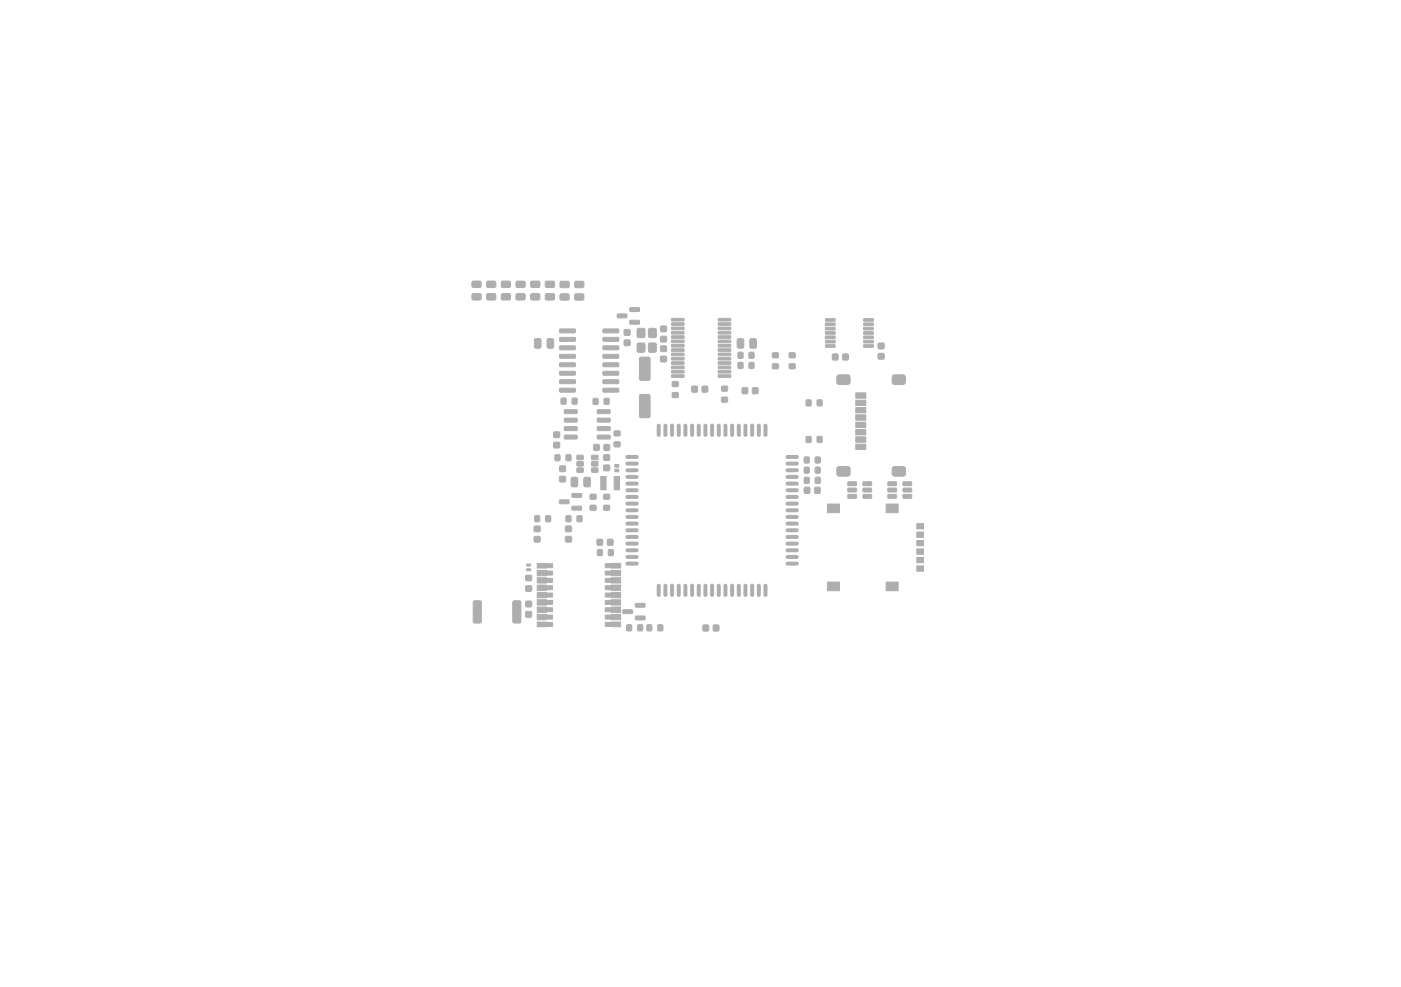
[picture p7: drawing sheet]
<svg xmlns="http://www.w3.org/2000/svg" width="210mm" height="148mm" viewBox="0 0 210 148" stroke-linecap="round" stroke-linejoin="round" font-family="sans-serif">
<g fill="#bbaaa4" stroke="#bbaaa4" stroke-width=".15">
<path d="M110.6 50.8h.6l.3 .1v1.1l-.2 .2h-.6l-.2-.1z"/>
<path d="M112.5 50.8h.6l.3 .1v1.1l-.2 .2h-.6l-.2-.1z"/>
<path d="M92.2 69.7h.5l.1 .3h-.6z"/>
<path d="M92.2 70.4h.5l.1 .3h-.6z"/>
<path d="M120.6 71.6h.7v.8h-.7z"/>
<path d="M122.2 71.6h.7v.8h-.7z"/>
<path d="M78.8 90.2h.9v.8h-.9z"/>
<path d="M78.8 91.7h.9v.8h-.9z"/>
<path d="M120.6 73.1h.8v.8h-.8z"/>
<path d="M122.1 73.1h.8v.8h-.8z"/>
<path d="M95.6 49.3h1v1.3h-1z"/>
<path d="M95.6 51.5h1v1.3h-1z"/>
<path d="M97.3 51.5h1v1.3h-1z"/>
<path d="M97.3 49.3h1v1.3h-1z"/>
<path d="M137.4 78.5h1v.8h-1z"/>
<path d="M137.4 81h1v.8h-1z"/>
<path d="M137.4 83.6h1v.8h-1z"/>
<path d="M137.4 79.8h1v.8h-1z"/>
<path d="M137.4 82.3h1v.8h-1z"/>
<path d="M137.4 84.9h1v.8h-1z"/>
<path d="M124 75.6h1.8v1.3h-1.8z"/>
<path d="M124 87.3h1.8v1.3h-1.8z"/>
<path d="M132.8 75.6h1.8v1.3h-1.8z"/>
<path d="M132.8 87.3h1.8v1.3h-1.8z"/>
<path d="M95.9 59.2l1.3-.1 .2 .2v3.1l-.1 .2h-1.2l-.2-.1z"/>
<path d="M95.9 53.6l1.3-.1 .2 .2v3.1l-.1 .2h-1.2l-.2-.1z"/>
<path d="M81.8 42.2h1.2l.1 .2v.6l-.2 .1h-1l-.2-.2z"/>
<path d="M81.8 44.1l1.2-.1 .1 .3v.5l-.2 .2h-1l-.2-.2z"/>
<path d="M84.9 68.2h.7v.9h-.7z"/>
<path d="M83.2 68.2h.7v.9h-.7z"/>
<path d="M85.7 71.6h.7l.2 .1v1.1l-.1 .2h-.6l-.3-.1z"/>
<path d="M87.6 71.6h.7l.2 .1v1.1l-.1 .2h-.6l-.3-.1z"/>
<path d="M83.9 49.4l2.2-.1 .2 .1v.4l-.2 .1h-2.1l-.1-.1z"/>
<path d="M83.9 50.6h2.2l.2 .1v.3l-.2 .2h-2.1l-.1-.2z"/>
<path d="M83.9 51.9h2.2l.2 .1v.3l-.2 .2h-2.1l-.1-.2z"/>
<path d="M83.9 53.2l2.2-.1 .2 .1v.4l-.2 .1h-2.1l-.1-.1z"/>
<path d="M83.9 54.4h2.2l.2 .1v.3l-.2 .2h-2.1l-.1-.2z"/>
<path d="M83.9 55.7h2.2l.2 .1v.3l-.2 .2h-2.1l-.1-.2z"/>
<path d="M83.9 57l2.2-.1 .2 .1v.4l-.2 .1h-2.1l-.1-.1z"/>
<path d="M83.9 58.3l2.2-.1 .2 .1v.4l-.2 .1h-2.1l-.1-.1z"/>
<path d="M90.4 58.3l2.2-.1 .2 .1v.4l-.2 .1h-2.1l-.1-.1z"/>
<path d="M90.4 57l2.2-.1 .2 .1v.4l-.2 .1h-2.1l-.1-.1z"/>
<path d="M90.4 55.7h2.2l.2 .1v.3l-.2 .2h-2.1l-.1-.2z"/>
<path d="M90.4 54.4h2.2l.2 .1v.3l-.2 .2h-2.1l-.1-.2z"/>
<path d="M90.4 53.2l2.2-.1 .2 .1v.4l-.2 .1h-2.1l-.1-.1z"/>
<path d="M90.4 51.9h2.2l.2 .1v.3l-.2 .2h-2.1l-.1-.2z"/>
<path d="M90.4 50.6h2.2l.2 .1v.3l-.2 .2h-2.1l-.1-.2z"/>
<path d="M90.4 49.4l2.2-.1 .2 .1v.4l-.2 .1h-2.1l-.1-.1z"/>
<path d="M91.6 84.5h1.4v.7h-1.4z"/>
<path d="M90.7 84.5h.9v.6h-.9z"/>
<path d="M81.9 84.5h.9v.6h-.9z"/>
<path d="M80.5 84.5h1.4v.7h-1.4z"/>
<path d="M91.6 85.5h1.4v.8h-1.4z"/>
<path d="M90.7 85.6h.9v.6h-.9z"/>
<path d="M81.9 85.6h.9v.6h-.9z"/>
<path d="M80.5 85.5h1.4v.8h-1.4z"/>
<path d="M91.6 86.6h1.4v.8h-1.4z"/>
<path d="M90.7 86.7h.9v.6h-.9z"/>
<path d="M81.9 86.7h.9v.6h-.9z"/>
<path d="M80.5 86.6h1.4v.8h-1.4z"/>
<path d="M91.6 87.7h1.4v.8h-1.4z"/>
<path d="M90.7 87.8h.9v.6h-.9z"/>
<path d="M81.9 87.8h.9v.6h-.9z"/>
<path d="M80.5 87.7h1.4v.8h-1.4z"/>
<path d="M91.6 88.8h1.4v.8h-1.4z"/>
<path d="M90.7 88.9h.9v.6h-.9z"/>
<path d="M81.9 88.9h.9v.6h-.9z"/>
<path d="M80.5 88.8h1.4v.8h-1.4z"/>
<path d="M91.6 89.9h1.4v.8h-1.4z"/>
<path d="M90.7 90h.9v.6h-.9z"/>
<path d="M81.9 90h.9v.6h-.9z"/>
<path d="M80.5 89.9h1.4v.8h-1.4z"/>
<path d="M91.6 91h1.4v.8h-1.4z"/>
<path d="M90.7 91.1h.9v.6h-.9z"/>
<path d="M81.9 91.1h.9v.6h-.9z"/>
<path d="M80.5 91h1.4v.8h-1.4z"/>
<path d="M91.6 92.1h1.4v.8h-1.4z"/>
<path d="M90.7 92.2h.9v.6h-.9z"/>
<path d="M81.9 92.2h.9v.6h-.9z"/>
<path d="M80.5 92.1h1.4v.8h-1.4z"/>
<path d="M91.6 93.3h1.4v.7h-1.4z"/>
<path d="M90.7 93.3h.9v.6h-.9z"/>
<path d="M81.9 93.3h.9v.6h-.9z"/>
<path d="M80.5 93.3h1.4v.7h-1.4z"/>
<path d="M78.9 84.6h.6v.3h-.5z"/>
<path d="M78.9 85.3h.6v.3h-.5z"/>
<path d="M107.7 47.8l1.7-.1 .1 .3-.1 .1h-1.6l-.1-.1z"/>
<path d="M107.7 48.4h1.7l.1 .3-.1 .1h-1.6l-.1-.1z"/>
<path d="M107.7 49.1l1.7-.1 .1 .3-.1 .1h-1.6l-.1-.1z"/>
<path d="M107.7 49.7h1.7l.1 .3-.1 .1h-1.6l-.1-.1z"/>
<path d="M107.7 50.4l1.7-.1 .1 .3-.1 .1h-1.6l-.1-.1z"/>
<path d="M107.7 51h1.7l.1 .3-.1 .1h-1.6l-.1-.1z"/>
<path d="M107.7 51.7l1.7-.1 .1 .3-.1 .1h-1.6l-.1-.1z"/>
<path d="M107.7 52.3h1.7l.1 .3-.1 .1h-1.6l-.1-.1z"/>
<path d="M107.7 53l1.7-.1 .1 .3-.1 .1h-1.6l-.1-.1z"/>
<path d="M107.7 53.6h1.7l.1 .3-.1 .1h-1.6l-.1-.1z"/>
<path d="M107.7 54.3l1.7-.1 .1 .3-.1 .1h-1.6l-.1-.1z"/>
<path d="M107.7 54.9h1.7l.1 .3-.1 .1h-1.6l-.1-.1z"/>
<path d="M107.7 55.6l1.7-.1 .1 .3-.1 .1h-1.6l-.1-.1z"/>
<path d="M107.7 56.2h1.7l.1 .3-.1 .1h-1.6l-.1-.1z"/>
<path d="M100.7 56.2h1.7l.1 .3-.1 .1h-1.6l-.2-.1z"/>
<path d="M100.7 55.6l1.7-.1 .1 .3-.1 .1h-1.6l-.2-.1z"/>
<path d="M100.7 54.9h1.7l.1 .3-.1 .1h-1.6l-.2-.1z"/>
<path d="M100.7 54.3l1.7-.1 .1 .3-.1 .1h-1.6l-.2-.1z"/>
<path d="M100.7 53.6h1.7l.1 .3-.1 .1h-1.6l-.2-.1z"/>
<path d="M100.7 53l1.7-.1 .1 .3-.1 .1h-1.6l-.2-.1z"/>
<path d="M100.7 52.3h1.7l.1 .3-.1 .1h-1.6l-.2-.1z"/>
<path d="M100.7 51.7l1.7-.1 .1 .3-.1 .1h-1.6l-.2-.1z"/>
<path d="M100.7 51h1.7l.1 .3-.1 .1h-1.6l-.2-.1z"/>
<path d="M100.7 50.4l1.7-.1 .1 .3-.1 .1h-1.6l-.2-.1z"/>
<path d="M100.7 49.7h1.7l.1 .3-.1 .1h-1.6l-.2-.1z"/>
<path d="M100.7 49.1l1.7-.1 .1 .3-.1 .1h-1.6l-.2-.1z"/>
<path d="M100.7 48.4h1.7l.1 .3-.1 .1h-1.6l-.2-.1z"/>
<path d="M100.7 47.8l1.7-.1 .1 .3-.1 .1h-1.6l-.2-.1z"/>
<path d="M127.1 72.3l1.2-.1 .1 .5-.2 .1h-1l-.1-.1z"/>
<path d="M127.1 73.2h1.2l.1 .5-.2 .1h-1l-.1-.2z"/>
<path d="M127.1 74.2l1.2-.1 .1 .5-.2 .1h-1l-.1-.1z"/>
<path d="M129.4 74.2l1.2-.1 .1 .5-.2 .1h-1.1l-.1-.1z"/>
<path d="M129.4 73.2h1.2l.1 .5-.2 .1h-1.1l-.1-.2z"/>
<path d="M129.4 72.3l1.2-.1 .1 .5-.2 .1h-1.1l-.1-.1z"/>
<path d="M92.1 71.5h.8v2h-.8z"/>
<path d="M90.1 71.5h.8v2h-.8z"/>
<path d="M84.8 78.9h.8v.8h-.8z"/>
<path d="M84.8 80.5h.8v.7h-.8z"/>
<path d="M120.9 60h.7v.8h-.7z"/>
<path d="M122.5 60h.7v.8h-.7z"/>
<path d="M133.1 72.3l1.2-.1 .1 .5-.2 .1h-1l-.1-.1z"/>
<path d="M133.1 73.2h1.2l.1 .5-.2 .1h-1l-.1-.2z"/>
<path d="M133.1 74.2l1.2-.1 .1 .5-.2 .1h-1l-.1-.1z"/>
<path d="M135.4 74.2l1.2-.1 .1 .5-.2 .1h-1.1l-.1-.1z"/>
<path d="M135.4 73.2h1.2l.1 .5-.2 .1h-1.1l-.1-.2z"/>
<path d="M135.4 72.3l1.2-.1 .1 .5-.2 .1h-1.1l-.1-.1z"/>
<path d="M110.7 52.9h.6v.8h-.6z"/>
<path d="M112.3 52.9h.7v.8h-.7z"/>
<path d="M129.5 51.7h1.4v.3l-1.4 .1z"/>
<path d="M129.5 51.1l1.4-.1v.4h-1.4z"/>
<path d="M129.5 50.4h1.4v.3l-1.4 .1z"/>
<path d="M129.5 49.8l1.4-.1v.4h-1.4z"/>
<path d="M129.5 49.1h1.4v.3l-1.4 .1z"/>
<path d="M129.5 48.5l1.4-.1v.4h-1.4z"/>
<path d="M129.5 47.8h1.4v.3l-1.4 .1z"/>
<path d="M123.8 47.8h1.3l.1 .3-1.4 .1z"/>
<path d="M123.8 48.5l1.3-.1 .1 .4h-1.4z"/>
<path d="M123.8 49.1h1.3l.1 .3-1.4 .1z"/>
<path d="M123.8 49.8l1.3-.1 .1 .4h-1.4z"/>
<path d="M123.8 50.4h1.3l.1 .3-1.4 .1z"/>
<path d="M123.8 51.1l1.3-.1 .1 .4h-1.4z"/>
<path d="M123.8 51.7h1.3l.1 .3-1.4 .1z"/>
<path d="M99.1 50.5h.8v.7h-.8z"/>
<path d="M99.1 48.9h.8v.8h-.8z"/>
<path d="M100.8 57.3h.8v.6h-.8z"/>
<path d="M100.8 58.9h.8v.7h-.8z"/>
<path d="M88.7 68.3h.8l.2 .1-.1 .4-.1 .1h-.7l-.1-.1z"/>
<path d="M88.7 69.2h.8l.2 .2-.1 .4-.1 .1h-.7l-.1-.2z"/>
<path d="M88.7 70.2h.8l.2 .1-.1 .4-.1 .1h-.7l-.1-.1z"/>
<path d="M86.5 70.2h.8l.2 .1-.1 .4-.1 .1h-.7l-.1-.1z"/>
<path d="M86.5 69.2h.8l.2 .2-.1 .4-.1 .1h-.7l-.1-.2z"/>
<path d="M86.5 68.3h.8l.2 .1-.1 .4-.1 .1h-.7l-.1-.1z"/>
<path d="M90.5 68.2h.8v.8h-.8z"/>
<path d="M90.5 69.8h.8v.7h-.8z"/>
<path d="M73 42.2h1.2l.1 .2v.6l-.2 .1h-1l-.2-.2z"/>
<path d="M73 44.1l1.2-.1 .1 .3v.5l-.2 .2h-1l-.2-.2z"/>
<path d="M95.6 93.7h.7v.9h-.7z"/>
<path d="M94 93.7h.7v.9h-.7z"/>
<path d="M78.8 86.3h.9v.8h-.9z"/>
<path d="M78.8 87.9h.9v.7h-.9z"/>
<path d="M124.8 53.1h.8v.8h-.8z"/>
<path d="M126.4 53.1h.7v.8h-.7z"/>
<path d="M85.8 59.7h.7v.9h-.7z"/>
<path d="M84.1 59.7h.7v.9h-.7z"/>
<path d="M115.8 54.6h.8v.7h-.8z"/>
<path d="M115.8 52.9h.8v.7h-.8z"/>
<path d="M93.4 91.5l1.3-.1 .1 .5-.1 .1h-1.3l-.1-.1z"/>
<path d="M95.3 90.5h1.3l.1 .5-.2 .1h-1.2l-.1-.2z"/>
<path d="M95.3 92.4h1.3l.1 .5-.2 .1h-1.2l-.1-.2z"/>
<path d="M86.5 77.4h.7v.8h-.7z"/>
<path d="M84.9 77.4h.7v.8h-.7z"/>
<path d="M111.3 58.2h.7v.8h-.7z"/>
<path d="M112.8 58.2h.8v.8h-.8z"/>
<path d="M120.9 65.5h.7v.8h-.7z"/>
<path d="M122.5 65.5h.7v.8h-.7z"/>
<path d="M120.6 70.1h.7v.8h-.7z"/>
<path d="M122.2 70.1h.7v.8h-.7z"/>
<path d="M99.1 51.9h.8v.8h-.8z"/>
<path d="M99.1 53.5h.8v.7h-.8z"/>
<path d="M97 93.7h.7v.9h-.7z"/>
<path d="M98.6 93.7h.7v.9h-.7z"/>
<path d="M88.5 74.1h.8v.7h-.8z"/>
<path d="M88.5 75.8h.8v.7h-.8z"/>
<path d="M128.3 66.6h1.5v.8h-1.5z"/>
<path d="M128.3 65.5h1.5v.8h-1.5z"/>
<path d="M128.3 64.4h1.5v.8h-1.5z"/>
<path d="M128.3 63.3h1.5v.8h-1.5z"/>
<path d="M128.3 62.2h1.5v.8h-1.5z"/>
<path d="M128.3 61.1h1.5v.8h-1.5z"/>
<path d="M128.3 60h1.5v.8h-1.5z"/>
<path d="M128.3 58.9h1.5v.8h-1.5z"/>
<path d="M125.5 70.1l.3-.1h1.5l.1 .3v1l-.3 .1-1.5-.1-.2-.3z"/>
<path d="M133.8 70.1l.3-.1h1.5l.1 .3v1l-.3 .1-1.5-.1-.2-.3z"/>
<path d="M125.5 56.4l.3-.2 1.5 .1 .1 .3v.9l-.3 .2-1.5-.1-.2-.3z"/>
<path d="M133.8 56.4l.3-.2 1.5 .1 .1 .3v.9l-.3 .2-1.5-.1-.2-.3z"/>
<path d="M120.6 68.6h.7v.8h-.7z"/>
<path d="M122.2 68.6h.7v.8h-.7z"/>
<path d="M85.8 75.9h1.3l.1 .5-.2 .1h-1.2l-.1-.2z"/>
<path d="M85.8 74h1.3l.1 .5-.2 .1h-1.2l-.1-.2z"/>
<path d="M83.9 75h1.3l.1 .5h-.1h-1.3l-.1-.1z"/>
<path d="M89.5 80.9h.8v.8h-.8z"/>
<path d="M91.1 80.9h.8v.8h-.8z"/>
<path d="M131.7 51.5h.8v.8h-.8z"/>
<path d="M131.7 53h.8v.8h-.8z"/>
<path d="M89.6 82.5h.7v.8h-.7z"/>
<path d="M91.2 82.5h.7v.8h-.7z"/>
<path d="M105.4 93.8h.8v.8h-.8z"/>
<path d="M107 93.8h.7v.8h-.7z"/>
<path d="M88.9 59.8h.7v.8h-.7z"/>
<path d="M90.6 59.8h.7v.8h-.7z"/>
<path d="M84.6 61.5l1.8-.1 .1 .5-.1 .1h-1.7l-.1-.1z"/>
<path d="M84.6 62.7h1.8l.1 .5-.1 .1h-1.7l-.1-.2z"/>
<path d="M84.6 64h1.8l.1 .5-.1 .1h-1.7l-.1-.2z"/>
<path d="M84.6 65.3h1.8l.1 .4-.1 .1h-1.7l-.1-.1z"/>
<path d="M89.6 65.3h1.8l.1 .4-.2 .1h-1.7l-.1-.1z"/>
<path d="M89.6 64h1.8l.1 .5-.2 .1h-1.7l-.1-.2z"/>
<path d="M89.6 62.7h1.8l.1 .5-.2 .1h-1.7l-.1-.2z"/>
<path d="M89.6 61.5l1.8-.1 .1 .5-.2 .1h-1.7l-.1-.1z"/>
<path d="M108.2 59.6h.8v.7h-.8z"/>
<path d="M108.2 57.9h.8v.7h-.8z"/>
<path d="M75.2 42.2h1.2l.1 .2v.6l-.2 .1h-1l-.2-.2z"/>
<path d="M75.2 44.1l1.2-.1 .1 .3v.5l-.2 .2h-1l-.2-.2z"/>
<path d="M86.2 42.2h1.2l.1 .2v.6l-.2 .1h-1l-.2-.2z"/>
<path d="M86.2 44.1h1.2l.1 .2v.6l-.2 .1h-1l-.2-.2z"/>
<path d="M105.3 57.9h.7v.9h-.7z"/>
<path d="M103.7 57.9h.8v.9h-.8z"/>
<path d="M112.3 54.4h.7v.8h-.7z"/>
<path d="M110.7 54.4h.6v.8h-.6z"/>
<path d="M71 90.2l.9-.1 .2 .1 .1 3-.2 .2h-.8l-.2-.1z"/>
<path d="M76.9 90.2l.9-.1 .3 .1v3l-.2 .2h-.8l-.2-.1z"/>
<path d="M94.4 48.1l1.4-.1v.5l-.1 .1h-1.2l-.1-.1z"/>
<path d="M94.4 46.2l1.4-.1v.5l-.1 .1h-1.2l-.1-.1z"/>
<path d="M92.6 47.1h1.3l.1 .5-.2 .1h-1.2l-.1-.2z"/>
<path d="M118.3 52.9h.9v.7h-.9z"/>
<path d="M118.3 54.6h.9v.7h-.9z"/>
<path d="M81.8 77.4h.7v.8h-.7z"/>
<path d="M80.2 77.4h.7v.8h-.7z"/>
<path d="M90.5 75.8h.8v.7h-.8z"/>
<path d="M90.5 74.1h.8v.7h-.8z"/>
<path d="M80.1 78.9h.8v.8h-.8z"/>
<path d="M80.1 80.5h.8v.7h-.8z"/>
<path d="M79.6 42.2h1.2l.1 .2v.6l-.2 .1h-1l-.2-.2z"/>
<path d="M79.6 44.1l1.2-.1 .1 .3v.5l-.2 .2h-1l-.2-.2z"/>
<path d="M92.1 64.6h.8v.7h-.8z"/>
<path d="M92.1 66.3h.8v.7h-.8z"/>
<path d="M83.9 69.9h.8v.8h-.8z"/>
<path d="M83.9 71.5h.8v.7h-.8z"/>
<path d="M77.4 42.2h1.2l.1 .2v.6l-.2 .1h-1l-.2-.2z"/>
<path d="M77.4 44.1l1.2-.1 .1 .3v.5l-.2 .2h-1l-.2-.2z"/>
<path d="M93.6 51h.8v.8h-.8z"/>
<path d="M93.6 49.5h.8v.7h-.8z"/>
<path d="M84 42.2h1.2l.1 .2v.6l-.2 .1h-1l-.2-.2z"/>
<path d="M84 44.1h1.2l.1 .2v.6l-.2 .1h-1l-.2-.2z"/>
<path d="M90.6 66.7h.7v.8h-.7z"/>
<path d="M89 66.7h.8v.8h-.8z"/>
<path d="M83 66.4h.8v.7h-.8z"/>
<path d="M83 64.8h.8v.8h-.8z"/>
<path d="M70.8 42.2h1.2l.1 .2v.6l-.2 .1h-1l-.2-.2z"/>
<path d="M70.8 44.1l1.2-.1 .1 .3v.5l-.2 .2h-1l-.2-.2z"/>
<path d="M80.2 50.8h.6l.3 .1v1.1l-.2 .2h-.6l-.2-.1z"/>
<path d="M82.1 50.8h.6l.3 .1v1.1l-.2 .2h-.6l-.2-.1z"/>
</g>
<g fill="none" stroke="#bbaaa4" stroke-width=".6">
<path d="M94 79.5h1.4M94 78.5h1.4M94 77.5h1.4M94 76.5h1.4M94 75.5h1.4M94 74.5h1.4M94 73.5h1.4M94 72.5h1.4M94 71.5h1.4M94 70.5h1.4M94 69.5h1.4M94 68.5h1.4"/>
<path d="M98.7 63.8v1.4M99.7 63.8v1.4M100.7 63.8v1.4M101.7 63.8v1.4M102.7 63.8v1.4M103.7 63.8v1.4M104.7 63.8v1.4M105.7 63.8v1.4M106.7 63.8v1.4M107.7 63.8v1.4M108.7 63.8v1.4M109.7 63.8v1.4"/>
<path d="M110.7 63.8v1.4M111.7 63.8v1.4M112.7 63.8v1.4M113.7 63.8v1.4M114.7 63.8v1.4M118 79.5h1.4M118 78.5h1.4M118 77.5h1.4M118 76.5h1.4M118 75.5h1.4M118 74.5h1.4M118 73.5h1.4"/>
<path d="M118 72.5h1.4M118 71.5h1.4M118 70.5h1.4M118 69.5h1.4M118 68.5h1.4M94 84.5h1.4M94 83.5h1.4M94 82.5h1.4M94 81.5h1.4M94 80.5h1.4M98.7 87.8v1.4M99.7 87.8v1.4"/>
<path d="M100.7 87.8v1.4M101.7 87.8v1.4M102.7 87.8v1.4M103.7 87.8v1.4M104.7 87.8v1.4M105.7 87.8v1.4M106.7 87.8v1.4M107.7 87.8v1.4M108.7 87.8v1.4M109.7 87.8v1.4M110.7 87.8v1.4M111.7 87.8v1.4"/>
<path d="M112.7 87.8v1.4M113.7 87.8v1.4M114.7 87.8v1.4M118 84.5h1.4M118 83.5h1.4M118 82.5h1.4M118 81.5h1.4M118 80.5h1.4"/>
</g>
</svg>
